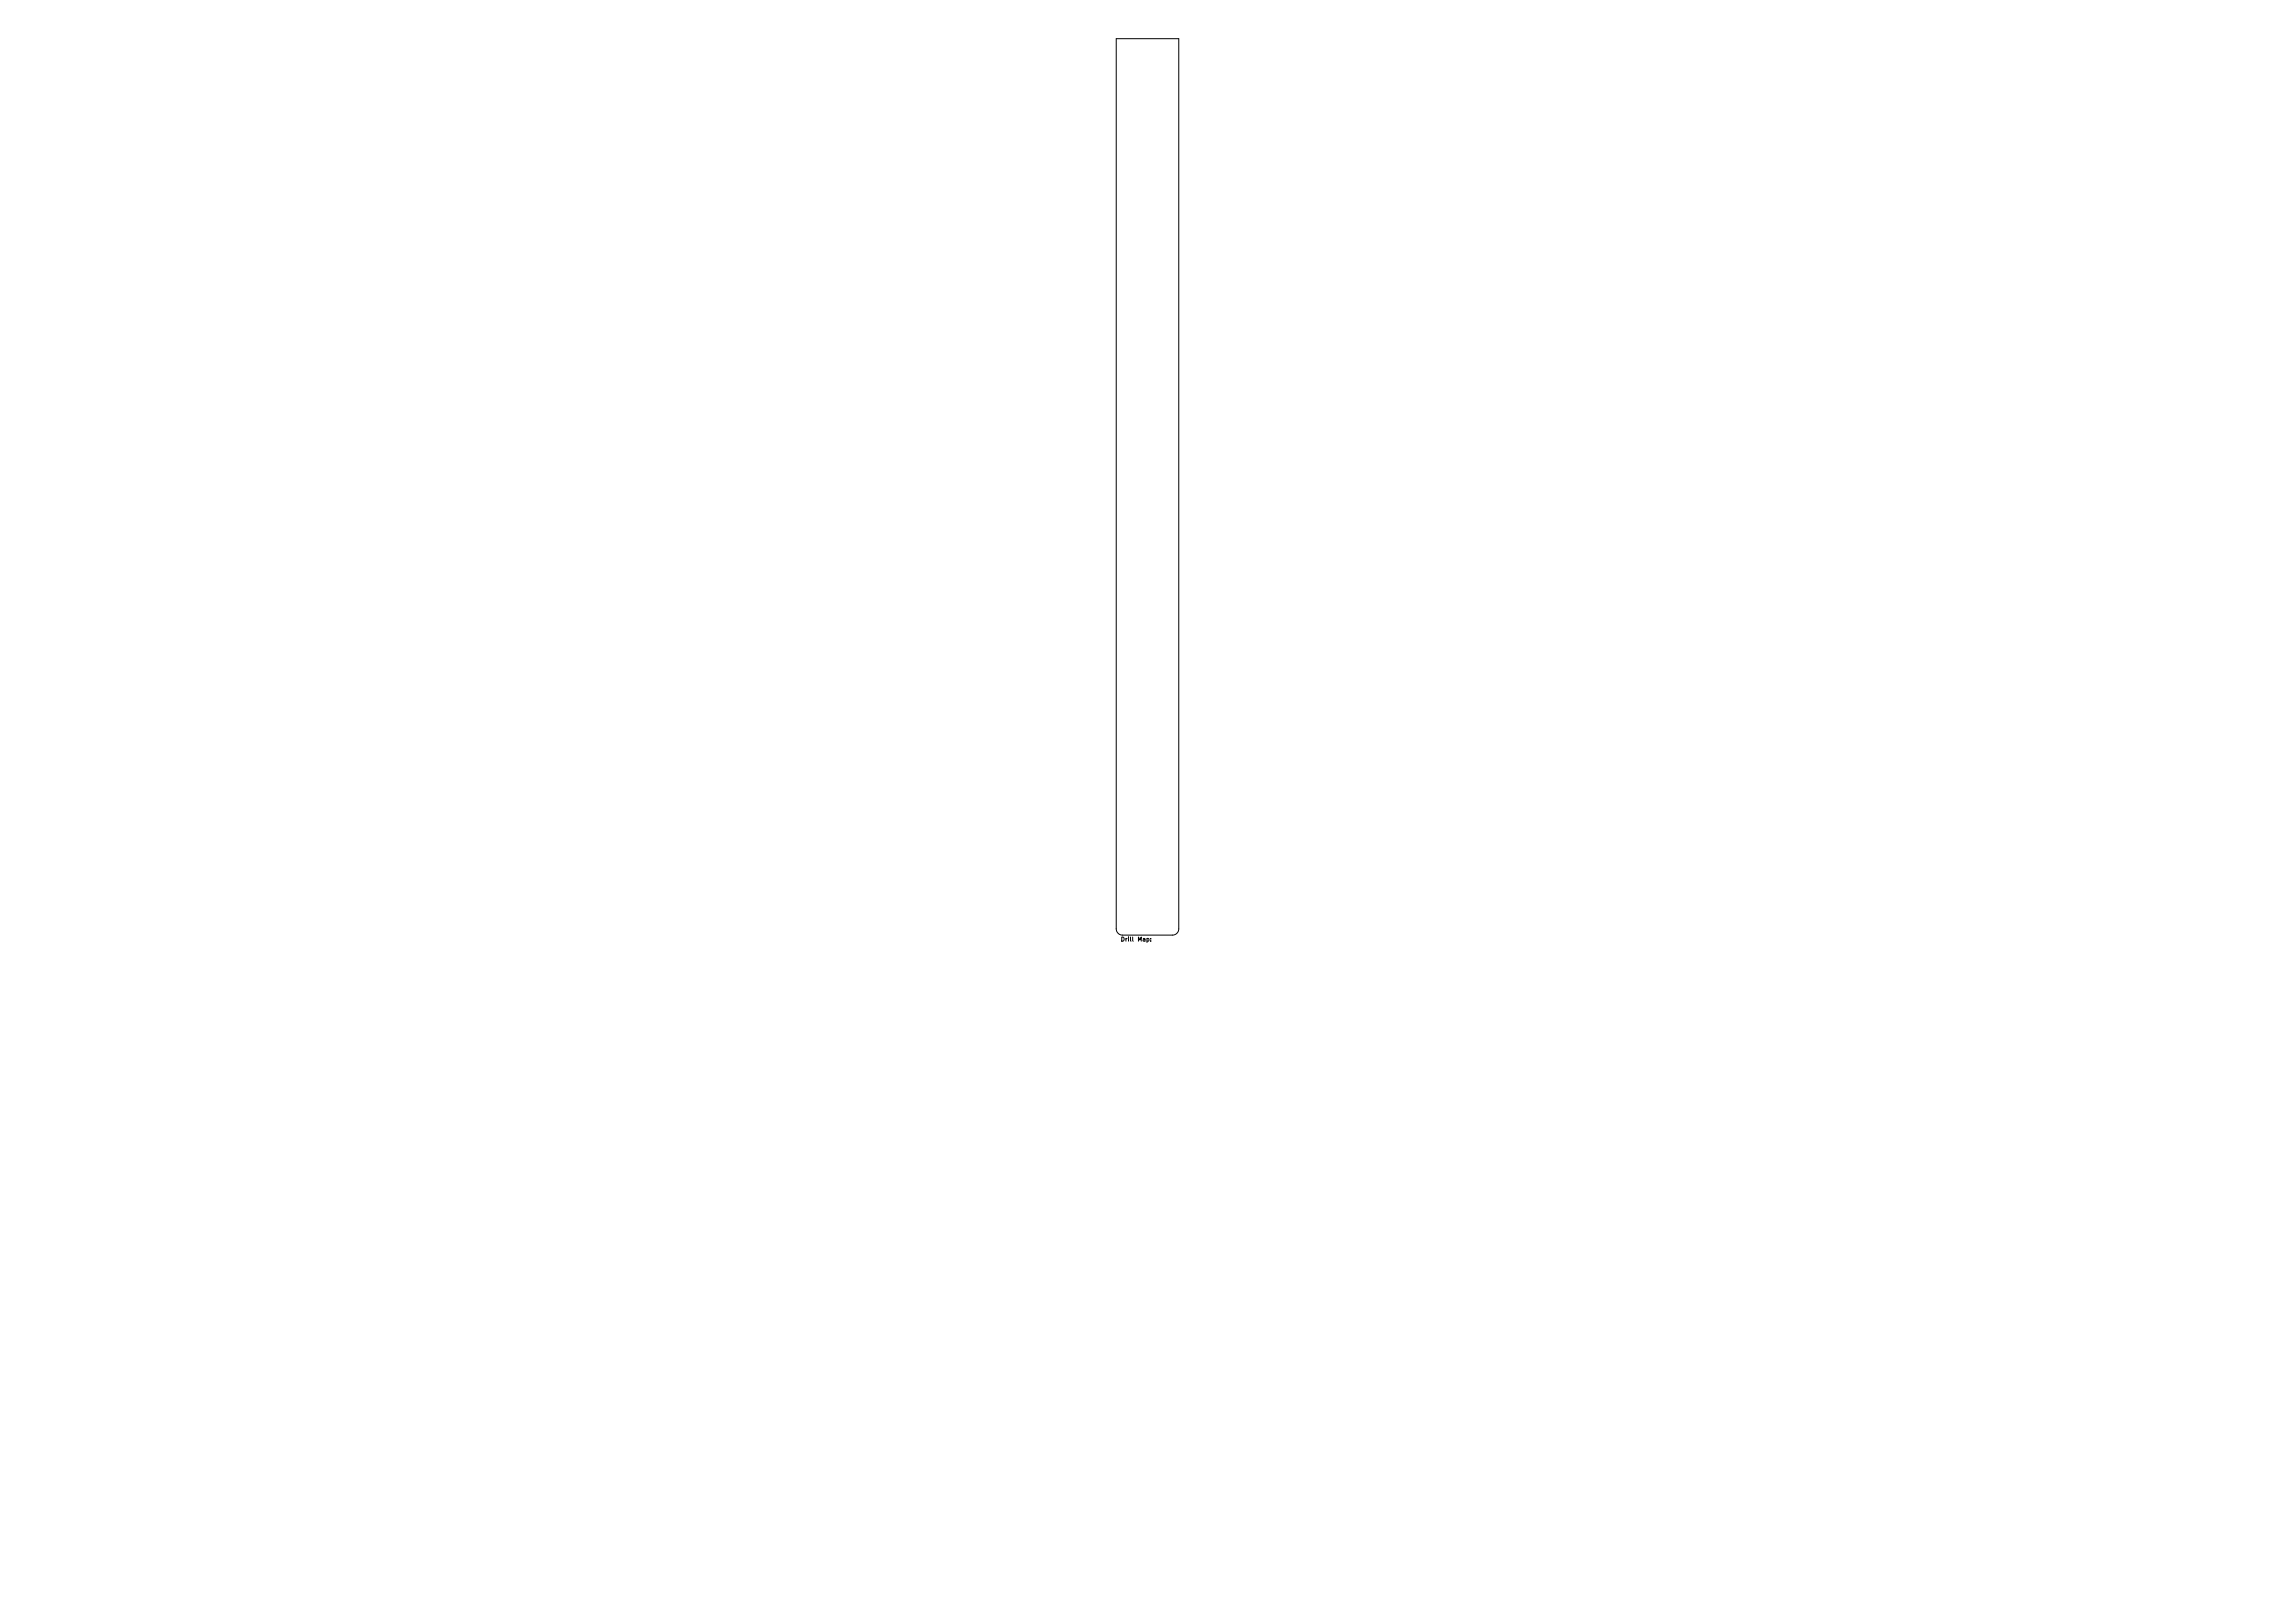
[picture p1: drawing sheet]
<svg xmlns="http://www.w3.org/2000/svg" width="297mm" height="210mm" viewBox="0 0 297 210" stroke-linecap="round" stroke-linejoin="round" font-family="sans-serif">
<defs><g id="words">
<g font-size=".5">
<text x="145" y="121.9">Drill</text>
<text x="147.1" y="121.9">Map:</text>
</g>
</g></defs>
<path d="M144.5 5h8v115.2a.81 .81 0 0 1-.8 .8h-6.4a.81 .81 0 0 1-.8-.8z" fill="none" stroke="#000" stroke-width=".13"/>
<use href="#words"/>
</svg>
